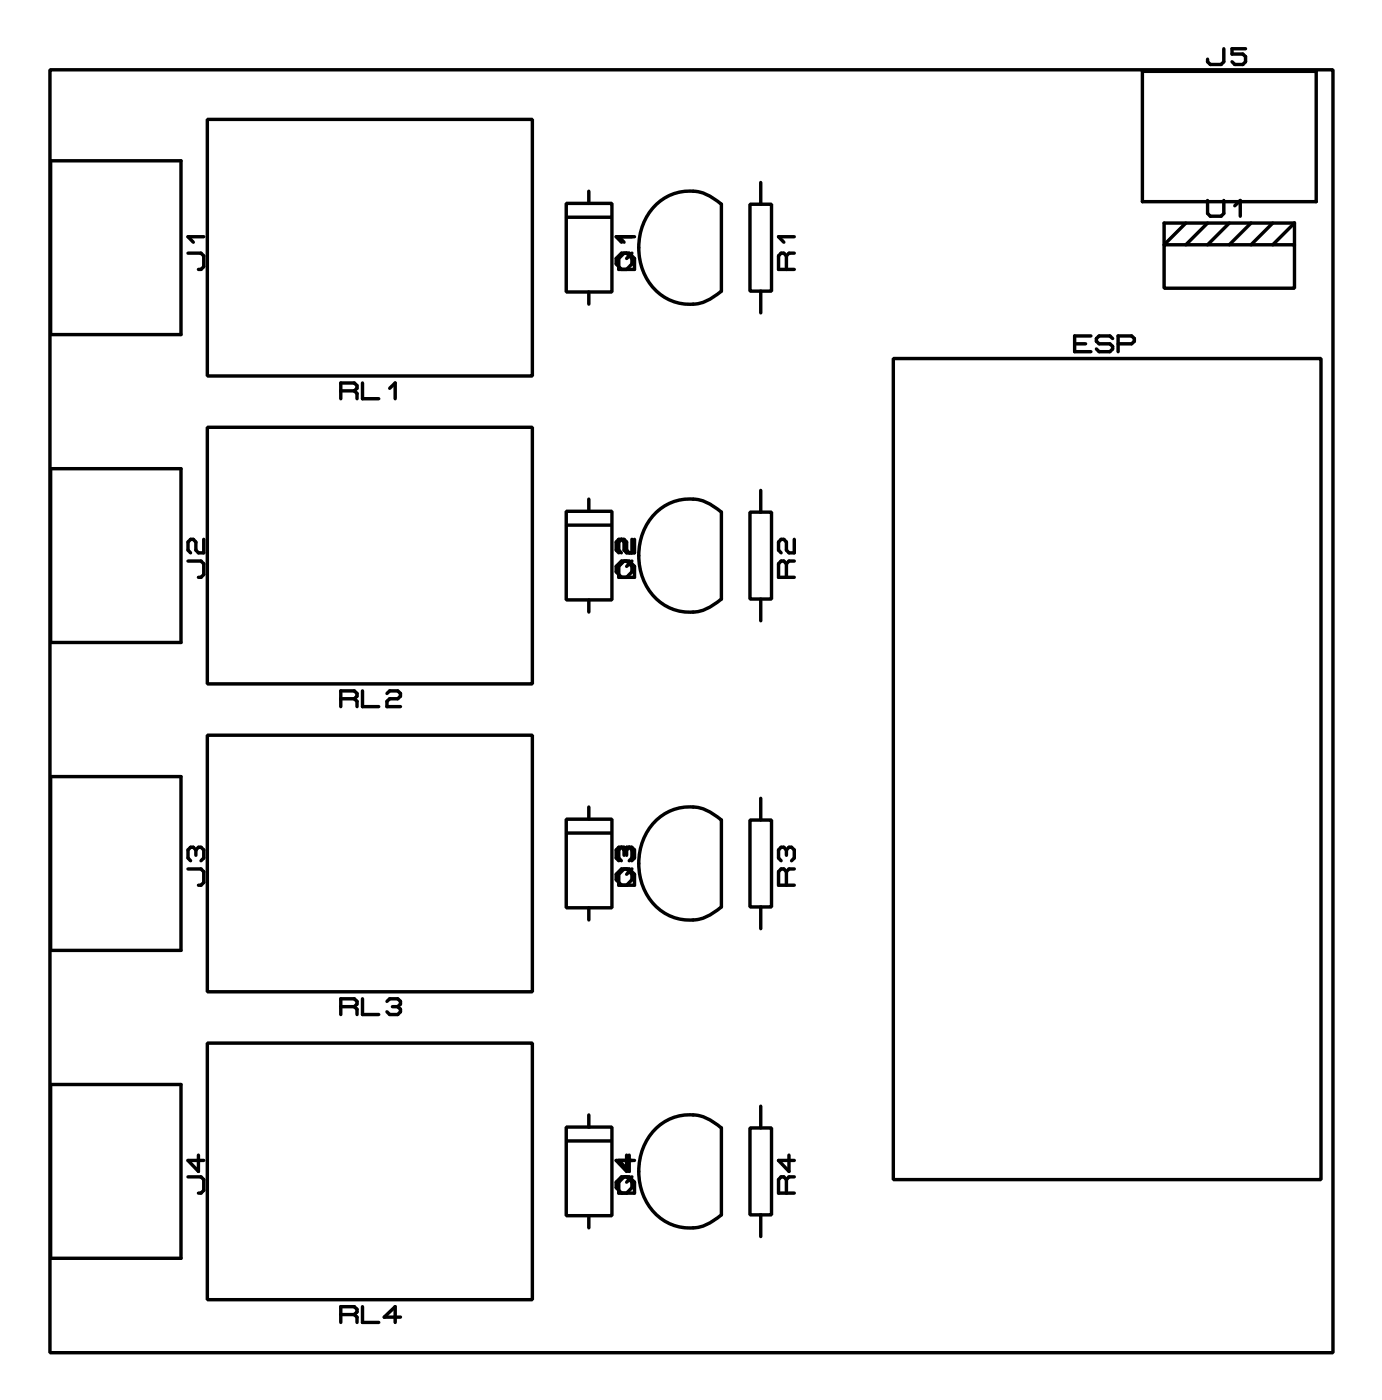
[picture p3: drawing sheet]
<svg xmlns="http://www.w3.org/2000/svg" width="81mm" height="82mm" viewBox="0 0 81 82" stroke-linecap="round" stroke-linejoin="round" font-family="sans-serif">
<g fill="none" stroke="#000" stroke-width=".2">
<path d="M2.9 4.1h75v75h-75zM3 9.4h7.6v10.2h-7.6zM11 14.8h.7l.2 .2v.6l-.2 .1h-.1M11.9 13.8h-.9l.3 .4M12.1 7h19v15h-19zM33.1 11.9h2.7v5.2h-2.7zM33.1 12.7h2.6M34.4 11.2v.7M34.4 17.1v.7M36.2 13.8l.3 .4M36.5 14.8l-.3 .3v.6h.9v-.6l-.3-.3h-.5l-.3 .3v.3l.3 .3M36.6 14.8l.3 .3v.3l-.3 .3"/>
<path d="M36.9 14.8l-.3 .3M37.1 13.8h-1.1l.3 .4M38.3 12.1a2.72 2.72 0 0 1 3.9-.2v5.1a2.78 2.78 0 0 1-4.6-1.2 3.7 3.7 0 0 1 .7-3.7zM43.8 11.9h1.3v5.1h-1.3zM44.5 10.7v1.2M44.5 17v1.3M46 15l-.2-.2h-.1l-.2 .2v.7h.9M46 15v.7M46.4 14.8h-.3l-.1 .2M46.4 13.8h-.9l.3 .4M63.8 19.6h-1v1h1M65 19.8l-.1-.2h-.7l-.1 .2v.1l.1 .2h.7l.1 .1v.2l-.1 .2h-.7l-.1-.2"/>
<path d="M66.8 4.2h10.1v7.6h-10.1zM68 14.3h7.7v2.5h-7.7zM69.3 13l-1.3 1.3v-1.3h7.7M70.6 13l-1.3 1.3M70.6 11.7v.8l.1 .1h.7l.1-.1v-.8M71.5 2.8v.8l-.1 .2h-.7l-.1-.2v-.1M71.9 13l-1.3 1.3M72.2 12l.3-.3v.9M72.8 2.8h-.8v.4h.6l.2 .1v.3l-.2 .2h-.4l-.2-.2M73.1 13l-1.2 1.3M74.4 13l-1.3 1.3M75.7 13v1.3"/>
<path d="M75.7 13l-1.3 1.3M3 27.4h7.6v10.2h-7.6zM11 32.8h.7l.2 .2v.6l-.2 .1h-.1M11.9 31.5v.8h-.3l-.2-.1v-.5l-.1-.2h-.2l-.1 .2v.5l.1 .1M12.1 25h19v15h-19zM19.9 22.8h.8M20.7 22.8l.2-.1v-.2l-.2-.1h-.8v.9M20.7 22.8l.2 .2v.3M21.2 22.4v.9h.9M22.8 22.7l.3-.3v.9M33.1 29.9h2.7v5.2h-2.7zM33.1 30.7h2.6"/>
<path d="M34.4 29.2v.7M34.4 35.1v.7M36.2 32.3l-.2-.1v-.5l.2-.2h.3l.1 .2v.5l.2 .1M36.5 32.8l-.3 .3v.6h.9v-.6l-.3-.3h-.5l-.3 .3v.3l.3 .3M36.6 32.8l.3 .3v.3l-.3 .3M36.9 31.5v.8M36.9 32.8l-.3 .3M37.1 31.5v.8h-.5l-.1-.1v-.5l-.2-.2-.1 .2v.5l.1 .1M38.3 30.1a2.72 2.72 0 0 1 3.9-.2v5.1a2.78 2.78 0 0 1-4.6-1.2 3.7 3.7 0 0 1 .7-3.7zM43.8 29.9h1.3v5.1h-1.3zM44.5 28.7v1.2M44.5 35v1.3"/>
<path d="M46 33l-.2-.2h-.1l-.2 .2v.7h.9M46 33v.7M46.4 32.8h-.3l-.1 .2M46.4 31.5v.8h-.3l-.1-.1v-.5l-.2-.2h-.1l-.2 .2v.5l.2 .1M52.2 21h25v48h-25zM62.8 20.1h.7M65.4 20.1h.7l.2-.2v-.1l-.2-.2h-.7v1M3 45.4h7.6v10.2h-7.6zM11 50.8h.7l.2 .2v.6l-.2 .1h-.1M11.4 49.7l-.1-.2h-.2l-.1 .2v.5l.1 .1M11.4 49.7l.2-.2h.1l.2 .2v.5l-.2 .1M11.4 49.7v.3"/>
<path d="M12.1 43h19v15h-19zM19.9 40.8h.8M19.9 58.8h.8M20.7 40.8l.2-.1v-.2l-.2-.1h-.8v.9M20.7 58.8l.2-.1v-.2l-.2-.1h-.8v.9M20.7 40.8l.2 .2v.3M20.7 58.8l.2 .2v.3M21.2 40.4v.9h.9M21.2 58.4v.9h.9M22.6 40.5l.2-.1h.4l.2 .1v.2l-.2 .1h-.4l-.2 .2v.3h.8M22.6 58.5l.2-.1h.4l.2 .1v.2l-.2 .1M22.9 58.8h.3"/>
<path d="M23.2 58.8l.2 .2v.1l-.2 .2h-.4l-.2-.2M33.1 47.9h2.7v5.2h-2.7zM33.1 48.7h2.6M34.4 47.2v.7M34.4 53.1v.7M36.5 49.7l-.2-.2-.1 .2v.5l.1 .1M36.5 50.8l-.3 .3v.6h.9v-.6l-.3-.3h-.5l-.3 .3v.3l.3 .3M36.5 49.7l.1-.2h.3l.2 .2v.5l-.2 .1M36.5 49.7v.3M36.6 49.7v.3M36.6 49.7l-.1-.2h-.3l-.2 .2v.5l.2 .1M36.6 49.7l.2-.2 .1 .2v.5l-.1 .1"/>
<path d="M36.6 50.8l.3 .3v.3l-.3 .3M36.9 50.8l-.3 .3M38.3 48.1a2.72 2.72 0 0 1 3.9-.2v5.1a2.78 2.78 0 0 1-4.6-1.2 3.7 3.7 0 0 1 .7-3.7zM43.8 47.9h1.3v5.1h-1.3zM44.5 46.7v1.2M44.5 53v1.3M46 51l-.2-.2h-.1l-.2 .2v.7h.9M46 49.7l-.2-.2h-.1l-.2 .2v.5l.2 .1M46 49.7l.1-.2h.2l.1 .2v.5l-.1 .1M46 49.7v.3M46 51v.7M46.4 50.8h-.3l-.1 .2"/>
<path d="M3 63.4h7.6v10.2h-7.6zM11 68.8h.7l.2 .2v.6l-.2 .1h-.1M11.6 67.5v1l-.6-.7h.9M12.1 61h19v15h-19zM19.9 76.8h.8M20.7 76.8l.2-.1v-.2l-.2-.1h-.8v.9M20.7 76.8l.2 .2v.3M21.2 76.4v.9h.9M23.4 77h-.9l.6-.6v.9M33.1 65.9h2.7v5.2h-2.7zM33.1 66.7h2.6M34.4 65.2v.7"/>
<path d="M34.4 71.1v.7M36.5 68.8l-.3 .3v.6h.9v-.6l-.3-.3h-.5l-.3 .3v.3l.3 .3M36.6 67.5v1l-.6-.7h1.1M36.6 68.8l.3 .3v.3l-.3 .3M36.8 67.5v1l-.6-.7M36.9 68.8l-.3 .3M38.3 66.1a2.72 2.72 0 0 1 3.9-.2v5.1a2.78 2.78 0 0 1-4.6-1.2 3.7 3.7 0 0 1 .7-3.7zM43.8 65.9h1.3v5.1h-1.3zM44.5 64.7v1.2M44.5 71v1.3M46 69l-.2-.2h-.1l-.2 .2v.7h.9M46 69v.7"/>
<path d="M46.1 67.5v1l-.6-.7h.9M46.4 68.8h-.3l-.1 .2"/>
</g>
</svg>
